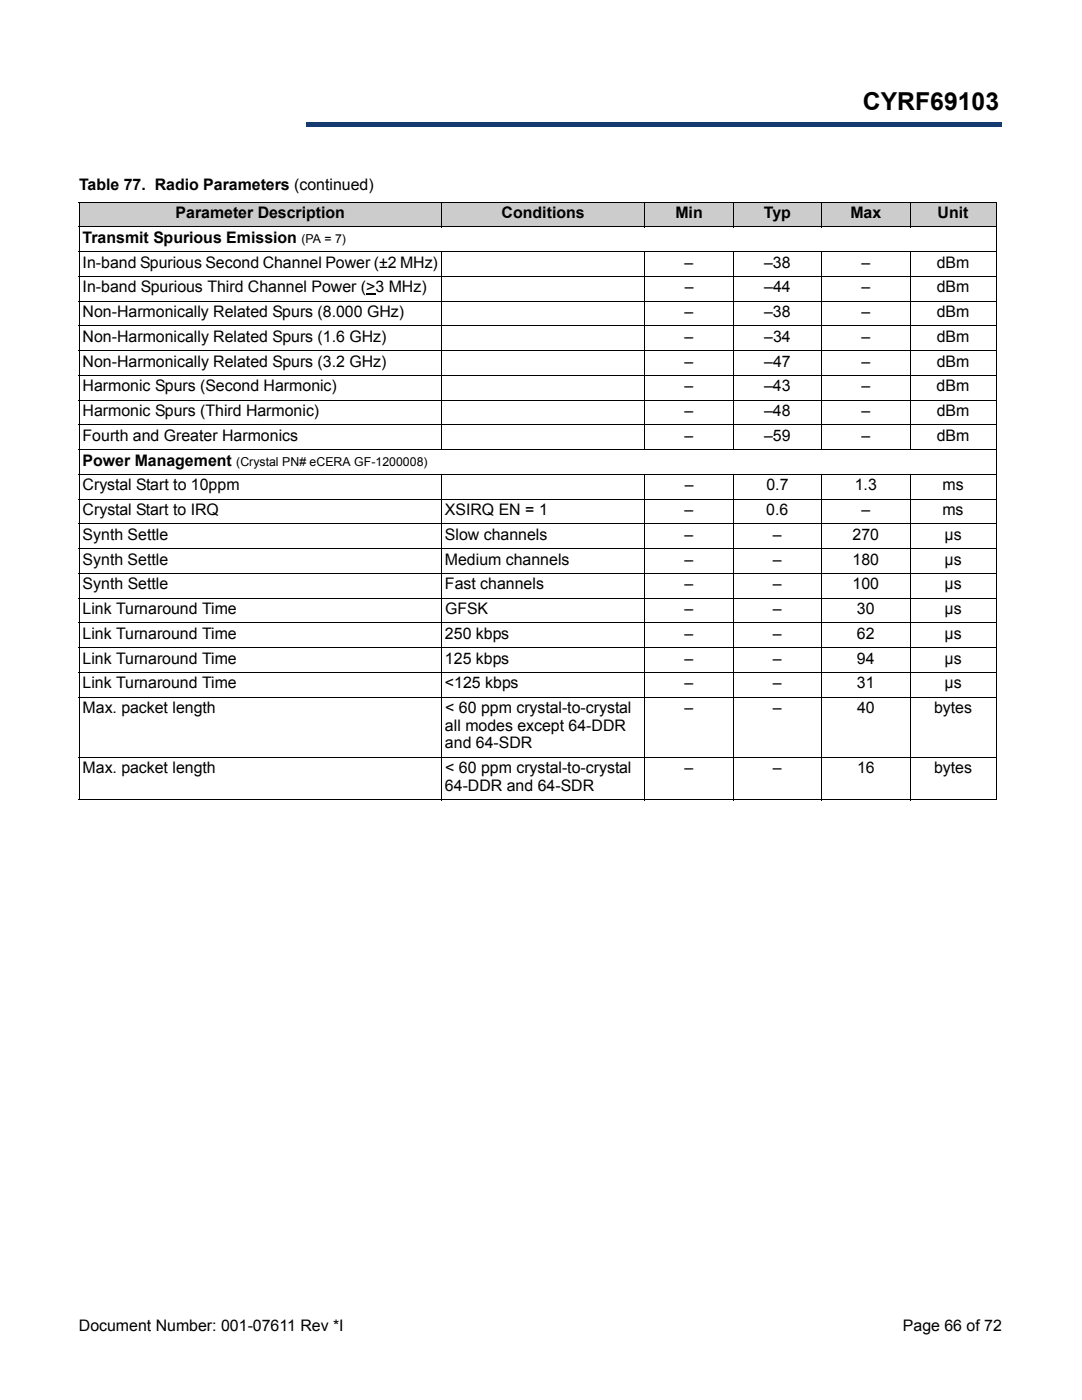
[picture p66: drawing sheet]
<svg xmlns="http://www.w3.org/2000/svg" width="216mm" height="279mm" viewBox="0 0 216 279" stroke-linecap="round" stroke-linejoin="round" font-family="sans-serif">
<defs><g id="words">
<text font-size="4.9" x="172.2" y="22">CYRF69103</text>
<g font-size="3.2">
<text x="15.8" y="37.9">Table 77. Radio Parameters (continued)</text>
<text x="35" y="43.5">Parameter Description</text>
<text x="100.1" y="43.5">Conditions</text>
<text x="134.8" y="43.5">Min</text>
<text x="152.4" y="43.5">Typ</text>
<text x="169.7" y="43.5">Max</text>
<text x="187.1" y="43.5">Unit</text>
<text x="16.5" y="48.5">Transmit Spurious Emission</text>
<text x="16.5" y="53.4">In-band Spurious Second Channel Power (±2 MHz)</text>
<text x="136.6" y="53.4">–</text>
<text x="152.5" y="53.4">–38</text>
<text x="171.9" y="53.4">–</text>
<text x="186.9" y="53.4">dBm</text>
<text x="16.5" y="58.4">In-band Spurious Third Channel Power (&gt;3 MHz)</text>
<text x="136.6" y="58.4">–</text>
<text x="152.5" y="58.4">–44</text>
<text x="171.9" y="58.4">–</text>
<text x="186.9" y="58.4">dBm</text>
<text x="16.5" y="63.3">Non-Harmonically Related Spurs (8.000 GHz)</text>
<text x="136.6" y="63.3">–</text>
<text x="152.5" y="63.3">–38</text>
<text x="171.9" y="63.3">–</text>
<text x="186.9" y="63.3">dBm</text>
<text x="16.5" y="68.2">Non-Harmonically Related Spurs (1.6 GHz)</text>
<text x="136.6" y="68.2">–</text>
<text x="152.5" y="68.2">–34</text>
<text x="171.9" y="68.2">–</text>
<text x="186.9" y="68.2">dBm</text>
<text x="16.5" y="73.2">Non-Harmonically Related Spurs (3.2 GHz)</text>
<text x="136.6" y="73.2">–</text>
<text x="152.5" y="73.2">–47</text>
<text x="171.9" y="73.2">–</text>
<text x="186.9" y="73.2">dBm</text>
<text x="16.5" y="78.1">Harmonic Spurs (Second Harmonic)</text>
<text x="16.5" y="83">Harmonic Spurs (Third Harmonic)</text>
<text x="136.6" y="78.1">–</text>
<text x="136.6" y="83">–</text>
<text x="152.5" y="78.1">–43</text>
<text x="152.5" y="83">–48</text>
<text x="171.9" y="78.1">–</text>
<text x="171.9" y="83">–</text>
<text x="186.9" y="78.1">dBm</text>
<text x="186.9" y="83">dBm</text>
<text x="16.5" y="88">Fourth and Greater Harmonics</text>
<text x="136.6" y="88">–</text>
<text x="152.5" y="88">–59</text>
<text x="171.9" y="88">–</text>
<text x="186.9" y="88">dBm</text>
<text x="16.5" y="92.9">Power Management</text>
<text x="16.5" y="97.9">Crystal Start to 10ppm</text>
<text x="136.6" y="97.9">–</text>
<text x="152.9" y="97.9">0.7</text>
<text x="170.6" y="97.9">1.3</text>
<text x="188.1" y="97.9">ms</text>
<text x="16.5" y="102.8">Crystal Start to IRQ</text>
<text x="16.5" y="107.7">Synth Settle</text>
<text x="88.8" y="102.8">XSIRQ EN = 1</text>
<text x="88.8" y="107.7">Slow channels</text>
<text x="136.6" y="102.8">–</text>
<text x="136.6" y="107.7">–</text>
<text x="152.9" y="102.8">0.6</text>
<text x="154.2" y="107.7">–</text>
<text x="170.1" y="107.7">270</text>
<text x="171.9" y="102.8">–</text>
<text x="188" y="102.8">ms</text>
<text x="188.5" y="107.7">µs</text>
<text x="16.5" y="112.7">Synth Settle</text>
<text x="88.8" y="112.7">Medium channels</text>
<text x="136.6" y="112.7">–</text>
<text x="154.2" y="112.7">–</text>
<text x="170.1" y="112.7">180</text>
<text x="188.5" y="112.7">µs</text>
<text x="16.5" y="117.6">Synth Settle</text>
<text x="88.8" y="117.6">Fast channels</text>
<text x="136.6" y="117.6">–</text>
<text x="154.2" y="117.6">–</text>
<text x="170.1" y="117.6">100</text>
<text x="188.5" y="117.6">µs</text>
<text x="16.5" y="122.6">Link Turnaround Time</text>
<text x="88.8" y="122.6">GFSK</text>
<text x="136.6" y="122.6">–</text>
<text x="154.2" y="122.6">–</text>
<text x="171" y="122.6">30</text>
<text x="188.5" y="122.6">µs</text>
<text x="16.5" y="127.5">Link Turnaround Time</text>
<text x="88.8" y="127.5">250 kbps</text>
<text x="136.6" y="127.5">–</text>
<text x="154.2" y="127.5">–</text>
<text x="171" y="127.5">62</text>
<text x="188.5" y="127.5">µs</text>
<text x="16.5" y="132.4">Link Turnaround Time</text>
<text x="16.5" y="137.4">Link Turnaround Time</text>
<text x="88.8" y="132.4">125 kbps</text>
<text x="88.8" y="137.4">&lt;125 kbps</text>
<text x="136.6" y="137.4">–</text>
<text x="136.6" y="132.4">–</text>
<text x="154.2" y="137.4">–</text>
<text x="154.2" y="132.4">–</text>
<text x="171" y="137.4">31</text>
<text x="171" y="132.4">94</text>
<text x="188.5" y="137.4">µs</text>
<text x="188.5" y="132.4">µs</text>
<text x="16.5" y="142.3">Max. packet length</text>
<text x="88.8" y="142.3">&lt; 60 ppm crystal-to-crystal</text>
<text x="136.6" y="142.3">–</text>
<text x="154.2" y="142.3">–</text>
<text x="171" y="142.3">40</text>
<text x="186.4" y="142.3">bytes</text>
<text x="88.8" y="145.8">all modes except 64-DDR</text>
<text x="88.8" y="149.4">and 64-SDR</text>
<text x="16.5" y="154.3">Max. packet length</text>
<text x="88.8" y="154.3">&lt; 60 ppm crystal-to-crystal</text>
<text x="136.6" y="154.3">–</text>
<text x="154.2" y="154.3">–</text>
<text x="171" y="154.3">16</text>
<text x="186.4" y="154.3">bytes</text>
<text x="88.8" y="157.8">64-DDR and 64-SDR</text>
<text x="15.7" y="265.6">Document Number: 001-07611 Rev *I</text>
<text x="180.1" y="265.6">Page 66 of 72</text>
</g>
<g font-size="2.5">
<text x="60.1" y="48.5">(PA = 7)</text>
<text x="47.1" y="92.9">(Crystal PN# eCERA GF-1200008)</text>
</g>
</g></defs>
<path d="M61 24.4h138.8v.9h-138.8z" fill="#163b71"/>
<path d="M61 24.4h138.9" fill="none" stroke="#163b71" stroke-width=".2"/>
<path d="M199.7 24.4h.2v1h-.2z" fill="#163b71"/>
<path d="M61 25.3h138.8" fill="none" stroke="#163b71" stroke-width=".2"/>
<path d="M61 24.3h.1v1h-.1z" fill="#163b71"/>
<path d="M15.8 8.6h45.2v18h-45.2z" fill="#fff"/>
<path d="M73.1 58.6h1.8v.2h-1.8z" fill="#000"/>
<g fill="#ccc">
<path d="M15.8 40.3h72.3v5h-72.3z"/>
<path d="M88.1 40.3h40.6v5h-40.6z"/>
<path d="M128.7 40.3h17.6v5h-17.6z"/>
<path d="M146.3 40.3h17.7v5h-17.7z"/>
<path d="M164 40.3h17.6v5h-17.6z"/>
<path d="M181.6 40.3h17.2v5h-17.2z"/>
</g>
<g fill="none" stroke="#000" stroke-width=".2">
<path d="M15.7 40.3h183.2M15.7 45.3h183.2M15.7 50.2h183.2M15.7 55.2h183.2M15.8 40.4v119.1M88.1 40.3v5.1M88.1 50.1v39.7M128.7 40.3v5.1M128.7 50.1v39.7M146.3 40.3v5.1M146.3 50.1v39.7M164 40.3v5.1"/>
<path d="M164 50.1v39.7M181.6 40.3v5.1M181.6 50.1v39.7M198.8 40.4v119.1M15.7 60.1h183.2M15.7 65h183.2M15.7 70h183.2M15.7 74.9h183.2M15.7 79.9h183.2M15.7 84.8h183.2M15.7 89.7h183.2M15.7 94.7h183.2"/>
<path d="M15.7 99.6h183.2M88.1 94.6v65.1M128.7 94.6v65.1M146.3 94.6v65.1M164 94.6v65.1M181.6 94.6v65.1M15.7 104.6h183.2M15.7 109.5h183.2M15.7 114.4h183.2M15.7 119.4h183.2M15.7 124.3h183.2M15.7 129.3h183.2"/>
<path d="M15.7 134.2h183.2M15.7 139.1h183.2M15.7 151.1h183.2M15.7 159.6h183.2"/>
</g>
<use href="#words"/>
</svg>
